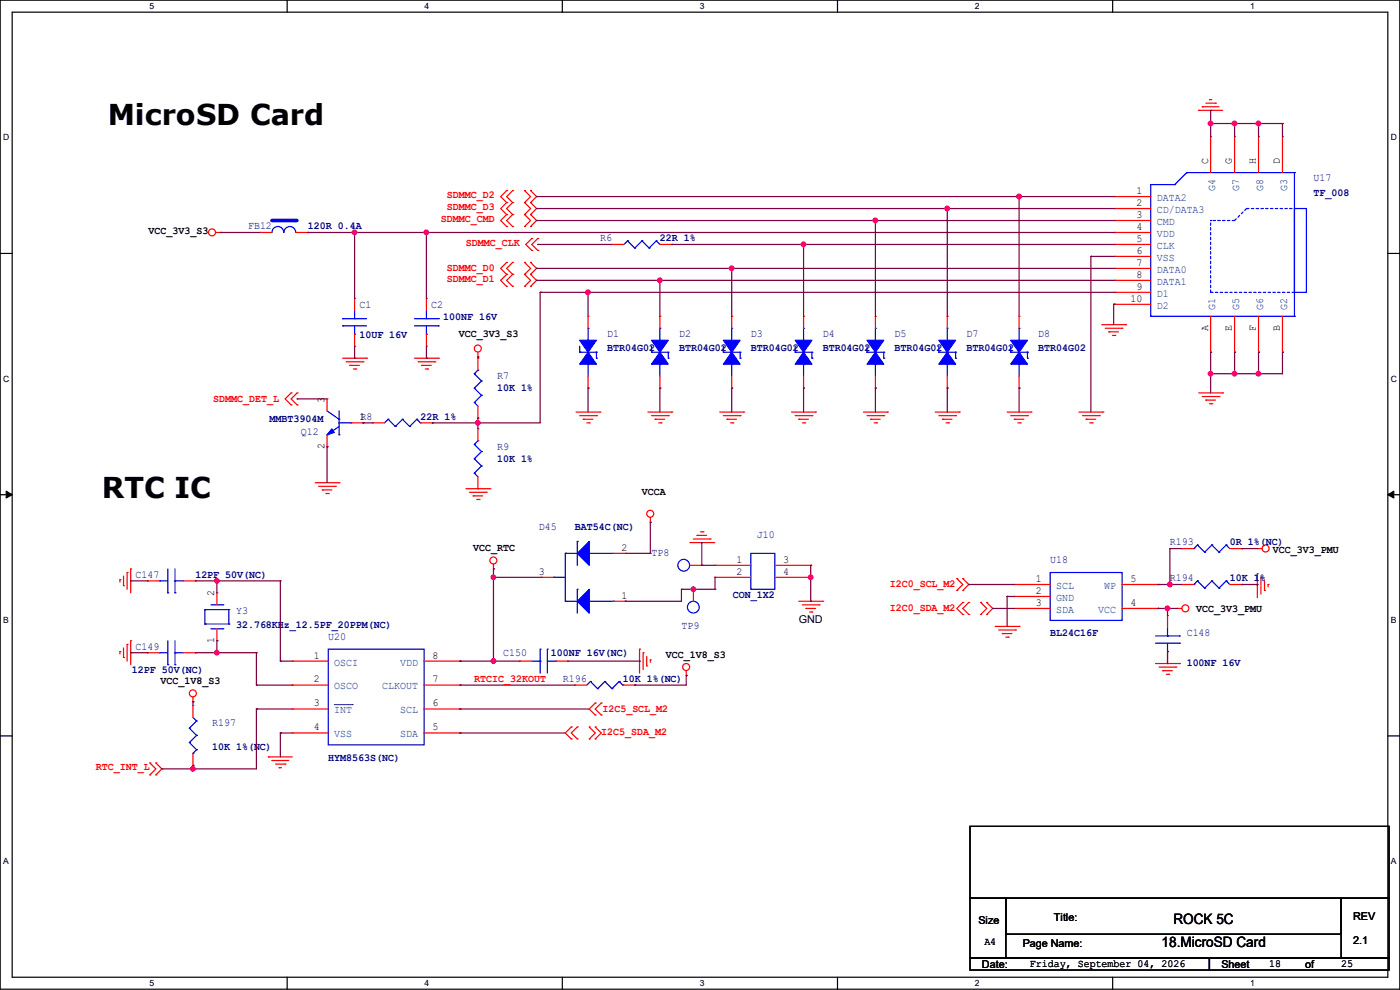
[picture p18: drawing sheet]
<svg xmlns="http://www.w3.org/2000/svg" width="297mm" height="210mm" viewBox="0 0 297 210" stroke-linecap="round" stroke-linejoin="round" font-family="sans-serif">
<defs><g id="words">
<g font-size="6.1">
<text x="22.9" y="26.5">MicroSD Card</text>
<text x="21.6" y="105.7">RTC IC</text>
</g>
<g font-size="3">
<text x="249" y="196.1">ROCK 5C</text>
<text x="246.4" y="200.9">18.MicroSD Card</text>
</g>
<g font-size="2.3">
<text x="256.3" y="34.8" transform="rotate(-90 256.3 34.8)">C</text>
<text x="261.4" y="34.8" transform="rotate(-90 261.4 34.8)">G</text>
<text x="266.4" y="34.8" transform="rotate(-90 266.4 34.8)">H</text>
<text x="271.5" y="34.8" transform="rotate(-90 271.5 34.8)">D</text>
<text x="241.1" y="41.1">1</text>
<text x="241.1" y="43.7">2</text>
<text x="241.1" y="46.2">3</text>
<text x="31.5" y="49.7">VCC_3V3_S3</text>
<text x="241.1" y="48.8">4</text>
<text x="241.1" y="51.3">5</text>
<text x="241.1" y="53.8">6</text>
<text x="241.1" y="56.4">7</text>
<text x="241.1" y="58.9">8</text>
<text x="239.8" y="64">10</text>
<text x="241.1" y="61.5">9</text>
<text x="97.3" y="71.5">VCC_3V3_S3</text>
<text x="256.3" y="70.1" transform="rotate(-90 256.3 70.1)">A</text>
<text x="261.4" y="70.1" transform="rotate(-90 261.4 70.1)">E</text>
<text x="266.4" y="70.1" transform="rotate(-90 266.4 70.1)">F</text>
<text x="271.5" y="70.1" transform="rotate(-90 271.5 70.1)">B</text>
<text x="68.8" y="85.4" transform="rotate(-90 68.8 85.4)">3</text>
<text x="76.2" y="89.2">1R8</text>
<text x="68.8" y="95.3" transform="rotate(-90 68.8 95.3)">2</text>
<text x="136.2" y="105">VCCA</text>
<text x="100.4" y="117">VCC_RTC</text>
<text x="131.9" y="116.8">2</text>
<text x="156.3" y="119.4">1</text>
<text x="166.2" y="119.4">3</text>
<text x="270" y="117.2">VCC_3V3_PMU</text>
<text x="114.3" y="121.9">3</text>
<text x="156.3" y="121.9">2</text>
<text x="166.2" y="121.9">4</text>
<text x="219.8" y="123.4">1</text>
<text x="219.8" y="126">2</text>
<text x="239.8" y="123.4">5</text>
<text x="45.5" y="126.5" transform="rotate(-90 45.5 126.5)">2</text>
<text x="131.9" y="127">1</text>
<text x="219.8" y="128.5">3</text>
<text x="239.8" y="128.5">4</text>
<text x="253.8" y="129.9">VCC_3V3_PMU</text>
<text x="45.5" y="136.4" transform="rotate(-90 45.5 136.4)">1</text>
<text x="169.5" y="132.2">GND</text>
<text x="66.6" y="139.7">1</text>
<text x="91.7" y="139.7">8</text>
<text x="141.3" y="139.6">VCC_1V8_S3</text>
<text x="34.1" y="145.2">VCC_1V8_S3</text>
<text x="66.6" y="144.8">2</text>
<text x="66.6" y="149.9">3</text>
<text x="91.7" y="149.9">6</text>
<text x="91.7" y="144.8">7</text>
<text x="66.6" y="154.9">4</text>
<text x="91.7" y="154.9">5</text>
<text x="207.6" y="195.9">Size</text>
<text x="223.6" y="195.4">Title:</text>
<text x="287.1" y="195.2">REV</text>
<text x="208.8" y="200.5">A4</text>
<text x="217" y="201">Page Name:</text>
<text x="287.1" y="200.2">2.1</text>
<text x="208.3" y="205.3">Date:</text>
<text x="218.5" y="205.1">Friday, September 04, 2026</text>
<text x="259.1" y="205.3">Sheet</text>
<text x="269.3" y="205.1">18</text>
<text x="276.9" y="205.3">of</text>
<text x="284.5" y="205.1">25</text>
</g>
<g font-size="2.3" fill="#003f7f">
<text x="257.8" y="40.4" transform="rotate(-90 257.8 40.4)">G4</text>
<text x="262.9" y="40.4" transform="rotate(-90 262.9 40.4)">G7</text>
<text x="268" y="40.4" transform="rotate(-90 268 40.4)">G8</text>
<text x="273" y="40.4" transform="rotate(-90 273 40.4)">G3</text>
<text x="245.4" y="45.2">CD/DATA3</text>
<text x="245.4" y="47.7">CMD</text>
<text x="245.4" y="42.6">DATA2</text>
<text x="245.4" y="50.2">VDD</text>
<text x="245.4" y="52.8">CLK</text>
<text x="245.4" y="55.3">VSS</text>
<text x="245.4" y="57.9">DATA0</text>
<text x="245.4" y="60.4">DATA1</text>
<text x="245.4" y="62.9">D1</text>
<text x="245.4" y="65.5">D2</text>
<text x="257.8" y="65.8" transform="rotate(-90 257.8 65.8)">G1</text>
<text x="262.9" y="65.8" transform="rotate(-90 262.9 65.8)">G5</text>
<text x="268" y="65.8" transform="rotate(-90 268 65.8)">G6</text>
<text x="273" y="65.8" transform="rotate(-90 273 65.8)">G2</text>
<text x="224.1" y="124.9">SCL</text>
<text x="234.2" y="124.9">WP</text>
<text x="224.1" y="127.5">GND</text>
<text x="224.1" y="130">SDA</text>
<text x="233" y="130">VCC</text>
<text x="70.9" y="141.2">OSCI</text>
<text x="84.9" y="141.2">VDD</text>
<text x="70.9" y="146.3">OSCO</text>
<text x="81.1" y="146.3">CLKOUT</text>
<text x="70.9" y="151.3">INT</text>
<text x="84.9" y="151.3">SCL</text>
<text x="70.9" y="156.4">VSS</text>
<text x="84.9" y="156.4">SDA</text>
</g>
<g font-size="2.3" fill="#00007f">
<text x="278.7" y="38.5">U17</text>
<text x="278.7" y="41.5">TF_008</text>
<text x="52.6" y="48.6">FB12</text>
<text x="65.3" y="48.6">120R 0.4A</text>
<text x="127.3" y="51.2">R6</text>
<text x="140" y="51.2">22R 1%</text>
<text x="76.2" y="65.4">C1</text>
<text x="91.5" y="65.4">C2</text>
<text x="76.2" y="71.8">10UF 16V</text>
<text x="94" y="67.9">100NF 16V</text>
<text x="128.8" y="71.5">D1</text>
<text x="144.1" y="71.5">D2</text>
<text x="159.3" y="71.5">D3</text>
<text x="174.5" y="71.5">D4</text>
<text x="189.8" y="71.5">D5</text>
<text x="205" y="71.5">D7</text>
<text x="220.3" y="71.5">D8</text>
<text x="128.8" y="74.5">BTR04G02</text>
<text x="144.1" y="74.5">BTR04G02</text>
<text x="159.3" y="74.5">BTR04G02</text>
<text x="174.5" y="74.5">BTR04G02</text>
<text x="189.8" y="74.5">BTR04G02</text>
<text x="205" y="74.5">BTR04G02</text>
<text x="220.3" y="74.5">BTR04G02</text>
<text x="105.5" y="80.4">R7</text>
<text x="105.5" y="82.9">10K 1%</text>
<text x="57.2" y="89.5">MMBT3904M</text>
<text x="89.2" y="89">22R 1%</text>
<text x="63.8" y="92.3">Q12</text>
<text x="105.5" y="95.4">R9</text>
<text x="105.5" y="97.9">10K 1%</text>
<text x="114.3" y="112.4">D45</text>
<text x="122" y="112.4">BAT54C(NC)</text>
<text x="138.2" y="118">TP8</text>
<text x="160.6" y="114.2">J10</text>
<text x="222.8" y="119.5">U18</text>
<text x="248.2" y="115.7">R193</text>
<text x="260.9" y="115.7">0R 1%(NC)</text>
<text x="28.7" y="122.6">C147</text>
<text x="41.4" y="122.6">12PF 50V(NC)</text>
<text x="248.2" y="123.3">R194</text>
<text x="260.9" y="123.3">10K 1%</text>
<text x="50.1" y="130.2">Y3</text>
<text x="155.5" y="126.9">CON_1X2</text>
<text x="28.7" y="137.8">C149</text>
<text x="50.1" y="133.2">32.768KHz_12.5PF_20PPM(NC)</text>
<text x="69.6" y="135.8">U20</text>
<text x="144.6" y="133.5">TP9</text>
<text x="222.8" y="135">BL24C16F</text>
<text x="251.8" y="135">C148</text>
<text x="28" y="142.9">12PF 50V(NC)</text>
<text x="106.7" y="139.1">C150</text>
<text x="116.9" y="139.1">100NF 16V(NC)</text>
<text x="251.8" y="141.4">100NF 16V</text>
<text x="119.4" y="144.7">R196</text>
<text x="132.1" y="144.7">10K 1%(NC)</text>
<text x="45" y="154">R197</text>
<text x="45" y="159.1">10K 1%(NC)</text>
<text x="69.6" y="161.4">HYM8563S(NC)</text>
</g>
<g font-size="2.3" fill="#f00">
<text x="93.5" y="47.1">SDMMC_CMD</text>
<text x="94.8" y="42">SDMMC_D2</text>
<text x="94.8" y="44.6">SDMMC_D3</text>
<text x="98.8" y="52.2">SDMMC_CLK</text>
<text x="94.8" y="57.5">SDMMC_D0</text>
<text x="94.8" y="59.8">SDMMC_D1</text>
<text x="45.3" y="85.2">SDMMC_DET_L</text>
<text x="188.8" y="124.6">I2C0_SCL_M2</text>
<text x="188.8" y="129.7">I2C0_SDA_M2</text>
<text x="100.6" y="144.6">RTCIC_32KOUT</text>
<text x="127.6" y="155.8">I2C5_SDA_M2</text>
<text x="127.8" y="151">I2C5_SCL_M2</text>
<text x="20.4" y="163.4">RTC_INT_L</text>
</g>
<g font-size="1.8">
<text x="31.7" y="1.9">5</text>
<text x="90.1" y="1.9">4</text>
<text x="148.5" y="1.9">3</text>
<text x="206.8" y="1.9">2</text>
<text x="265.2" y="1.9">1</text>
<text x=".7" y="29.8">D</text>
<text x="295.1" y="29.8">D</text>
<text x=".7" y="80.9">C</text>
<text x="295.1" y="80.9">C</text>
<text x=".7" y="132.1">B</text>
<text x="295.1" y="132.1">B</text>
<text x=".7" y="183.3">A</text>
<text x="295.1" y="183.3">A</text>
<text x="31.7" y="209.2">5</text>
<text x="90.1" y="209.2">4</text>
<text x="148.5" y="209.2">3</text>
<text x="206.8" y="209.2">2</text>
<text x="265.2" y="209.2">1</text>
</g>
</g></defs>
<path d="M0 0h297v209.8h-297zM2.6 2.6h291.8v204.7h-291.8z" fill="none" stroke="#000" stroke-width=".25"/>
<g fill="#fff">
<path d="M31.8 .3h.9v2h-.9z"/>
<path d="M31.8 207.6h.9v2h-.9z"/>
</g>
<path d="M60.9 0v2.6M60.9 207.3v2.5" fill="none" stroke="#000" stroke-width=".25"/>
<g fill="#fff">
<path d="M90.1 .3h1v2h-1z"/>
<path d="M90.1 207.6h1v2h-1z"/>
</g>
<path d="M119.3 0v2.6M119.3 207.3v2.5" fill="none" stroke="#000" stroke-width=".25"/>
<g fill="#fff">
<path d="M148.5 .3h.9v2h-.9z"/>
<path d="M148.5 207.6h.9v2h-.9z"/>
</g>
<path d="M177.7 0v2.6M177.7 207.3v2.5" fill="none" stroke="#000" stroke-width=".25"/>
<g fill="#fff">
<path d="M206.8 .3h1v2h-1z"/>
<path d="M206.8 207.6h1v2h-1z"/>
</g>
<path d="M236.1 0v2.6M236.1 207.3v2.5" fill="none" stroke="#000" stroke-width=".25"/>
<g fill="#fff">
<path d="M265.2 .3h1v2h-1z"/>
<path d="M265.2 207.6h1v2h-1z"/>
<path d="M.7 28.2h1.2v1.9h-1.2z"/>
<path d="M295.1 28.2h1.2v1.9h-1.2z"/>
<path d="M.7 79.3h1.2v2h-1.2z"/>
<path d="M295.1 79.3h1.2v2h-1.2z"/>
</g>
<path d="M0 53.8h2.6M294.4 53.8h2.6" fill="none" stroke="#000" stroke-width=".25"/>
<g fill="#fff">
<path d="M.7 130.5h1.2v2h-1.2z"/>
<path d="M295.1 130.5h1.1v2h-1.1z"/>
</g>
<path d="M0 104.9h2.6M294.4 104.9h2.6" fill="none" stroke="#000" stroke-width=".25"/>
<path d="M1.3 104.2l1.3 .7-1.3 .8zM294.4 104.9l1.3-.7v1.5z" fill="#000" stroke="#000" stroke-width=".21"/>
<g fill="#fff">
<path d="M.7 181.7h1.2v2h-1.2z"/>
<path d="M295.1 181.7h1.1v2h-1.1z"/>
</g>
<path d="M0 156.1h2.6M294.4 156.1h2.6M205.8 175.3h88.9v15.2h-88.9zM205.8 190.5h7.6v12.7h-7.6zM213.4 190.5h71.1v7.7h-71.1zM284.5 190.5h10.2v12.7h-10.2zM205.8 203.2h50.8v2.6h-50.8zM213.4 203.2h76.2M256.6 203.2h38.1v2.6h-38.1zM289.6 203.2h.1" fill="none" stroke="#000" stroke-width=".25"/>
<g fill="none" stroke="#f00" stroke-width=".25">
<path d="M254.3 23.4h.1M254.3 23.4h5.1M255.1 22.6h.1M255.1 22.6h3.5M255.8 21.9h2.1M256.6 21.1h.1M256.6 21.1h.5M256.8 29h.1M256.8 29v7.6M257.9 21.9h.1M261.9 29h.1M261.9 29v7.6"/>
<path d="M267 29h.1M267 29v7.6M272.1 29h.1M272.1 29v7.6M45.8 49.3h1M46.8 49.3h.1M107.5 43h.1M107.5 40.4h.1M107.5 45.5h.1M107.5 48h.1M107.5 58.2h.1M107.5 55.7h.1"/>
<path d="M107.5 40.4l-1.3 1.3 1.3 1.3M107.5 43l-1.3 1.2 1.3 1.3M107.5 45.5l-1.3 1.3 1.3 1.2M107.5 55.7l-1.3 1.2 1.3 1.3M107.5 58.2l-1.3 1.3 1.3 1.2M108.8 43h.1M108.8 40.4h.1M108.8 45.5h.1M108.8 48h.1M108.8 58.2h.1M108.8 55.7h.1M108.8 45.5l-1.3 1.3 1.3 1.2"/>
<path d="M108.8 40.4l-1.3 1.3 1.3 1.3M108.8 43l-1.3 1.2 1.3 1.3M108.8 55.7l-1.3 1.2 1.3 1.3M108.8 58.2l-1.3 1.3 1.3 1.2M111.3 43h.1M111.3 40.4h.1M111.3 45.5h.1M111.3 48h.1M111.3 58.2h.1M111.3 55.7h.1M111.3 40.4l1.3 1.3-1.3 1.3M111.3 45.5l1.3 1.3-1.3 1.2"/>
<path d="M111.3 43l1.3 1.2-1.3 1.3M111.3 55.7l1.3 1.2-1.3 1.3M111.3 58.2l1.3 1.3-1.3 1.2M112.6 40.4h.1M112.6 43h.1M112.6 45.5h.1M112.6 48h.1M112.6 55.7h.1M112.6 58.2h.1M112.6 40.4l1.2 1.3-1.2 1.3M112.6 43l1.2 1.2-1.2 1.3M112.6 45.5l1.2 1.3-1.2 1.2"/>
<path d="M112.6 55.7l1.2 1.2-1.2 1.3M112.6 58.2l1.2 1.3-1.2 1.2M112.8 53.1h.1M112.8 50.6h.1M112.8 50.6l-1.3 1.3 1.3 1.2M114.1 53.1h.1M114.1 50.6h.1M114.1 50.6l-1.3 1.3 1.3 1.2M129.8 51.9h.1M129.8 51.9h2.6M140 51.9h2.5M142.5 51.9h.1"/>
<path d="M236.5 44.2h.1M236.5 46.8h.1M236.5 49.3h.1M236.5 51.9h.1M236.5 54.4h.1M236.5 56.9h.1M236.5 59.5h.1M236.5 41.7h.1M236.5 49.3h7.6M236.5 44.2h7.6M236.5 46.8h7.6M236.5 51.9h7.6"/>
<path d="M236.5 54.4h7.6M236.5 56.9h7.6M236.5 59.5h7.6M236.5 41.7h7.6M72.7 76h5.1M73.4 76.8h3.6M74.2 77.5h.1M74.2 77.5h2M75 78.3h.5M75.2 63.3h.1M75.2 73.4h.1M75.2 63.3v2.5"/>
<path d="M75.2 70.9v2.5M75.5 78.3h.1M77 76.8h.1M77.8 76h.1M87.9 76h5.1M88.7 76.8h3.5M89.5 77.5h.1M89.5 77.5h2M90.2 78.3h.5M90.5 63.3h.1M90.5 73.4h.1M90.5 63.3v2.5"/>
<path d="M90.5 70.9v2.5M90.7 78.3h.1M92.2 76.8h.1M93 76h.1M101.4 75.7h.1M101.4 76h.1M101.4 74.7v1M101.4 76v2.5M107.5 60.7h.1M108.8 60.7h.1M111.3 60.7h.1M112.6 60.7h.1"/>
<path d="M124.8 67.1h.1M124.8 67.1v2.5M124.8 79.8v2.5M140 67.1h.1M140 67.1v2.5M140 79.8v2.5M155.2 67.1h.1M155.2 67.1v2.5M155.2 79.8v2.5M170.5 67.1h.1M170.5 67.1v2.5M170.5 79.8v2.5"/>
<path d="M185.7 67.1h.1M185.7 67.1v2.5M185.7 79.8v2.5M201 67.1h.1M201 67.1v2.5M201 79.8v2.5M216.2 67.1h.1M216.2 67.1v2.5M216.2 79.8v2.5M233.7 68.9h5.1M234.5 69.6h3.5M235.2 70.4h.1"/>
<path d="M235.2 70.4h2.1M236 71.2h.5M236.5 71.2h.1M236.5 62h.1M236.5 64.6h.1M236.5 62h7.6M236.5 64.6h7.6M238 69.6h.1M238.8 68.9h.1M256.8 74.7h.1M256.8 67.1v7.6M261.9 74.7h.1"/>
<path d="M261.9 67.1v7.6M267 74.7h.1M267 67.1v7.6M272.1 74.7h.1M272.1 67.1v7.6M61.8 85.9h.1M61.8 83.4h.1M61.8 83.4l-1.3 1.2 1.3 1.3M63 85.9h.1M63 83.4h.1M63 83.4l-1.2 1.2 1.2 1.3M69.4 94.8h.1"/>
<path d="M69.4 84.6h.1M69.4 84.6v2.6M69.4 92.2v2.6M74.5 89.7h2.5M77 89.7h.1M79 89.7h.1M79 89.7h2.6M89.2 89.7h2.5M91.7 89.7h.1M101.4 91h.1M101.4 88.7h.1M101.4 86.1v2.6"/>
<path d="M101.4 91v2.5M122.2 87.4h5.1M123 88.2h3.5M123.7 88.9h.1M123.7 88.9h2.1M124.5 89.7h.5M124.8 82.3h.1M125 89.7h.1M126.5 88.2h.1M127.3 87.4h.1M137.5 87.4h5M138.2 88.2h3.6"/>
<path d="M139 88.9h.1M139 88.9h2M139.7 89.7h.6M140 82.3h.1M140.3 89.7h.1M141.8 88.2h.1M142.5 87.4h.1M152.7 87.4h5.1M153.5 88.2h3.5M154.2 88.9h.1M154.2 88.9h2.1M155 89.7h.5"/>
<path d="M155.2 82.3h.1M155.5 89.7h.1M157 88.2h.1M157.8 87.4h.1M167.9 87.4h5.1M168.7 88.2h3.6M169.5 88.9h.1M169.5 88.9h2M170.2 89.7h.5M170.5 82.3h.1M170.7 89.7h.1M172.3 88.2h.1"/>
<path d="M173 87.4h.1M183.2 87.4h5.1M183.9 88.2h3.6M184.7 88.9h.1M184.7 88.9h2M185.5 89.7h.5M185.7 82.3h.1M186 89.7h.1M187.5 88.2h.1M188.3 87.4h.1M198.4 87.4h5.1M199.2 88.2h3.5"/>
<path d="M199.9 88.9h.1M199.9 88.9h2.1M200.7 89.7h.5M201 82.3h.1M201.2 89.7h.1M202.7 88.2h.1M203.5 87.4h.1M213.7 87.4h5M214.4 88.2h3.6M215.2 88.9h.1M215.2 88.9h2M215.9 89.7h.6"/>
<path d="M216.2 82.3h.1M216.5 89.7h.1M218 88.2h.1M218.7 87.4h.1M228.9 87.4h5.1M229.7 88.2h3.5M230.4 88.9h.1M230.4 88.9h2.1M231.2 89.7h.5M231.7 89.7h.1M233.2 88.2h.1M234 87.4h.1"/>
<path d="M254.3 83.4h5.1M255.1 84.1h3.5M255.8 84.9h.1M255.8 84.9h2.1M256.6 85.6h.5M257.1 85.6h.1M258.6 84.1h.1M259.4 83.4h.1M66.8 102.4h5.1M67.6 103.2h3.6M68.4 103.9h.1M68.4 103.9h2"/>
<path d="M69.1 104.7h.5M69.6 104.7h.1M71.2 103.2h.1M71.9 102.4h.1M98.8 103.7h5.1M99.6 104.4h3.6M100.4 105.2h.1M100.4 105.2h2M101.1 106h.5M101.4 103.7h.1M101.4 101.1v2.6M101.6 106h.1"/>
<path d="M103.2 104.4h.1M103.9 103.7h.1M104.7 119.7v1M130.1 117.4h2.5M132.6 117.4h.1M138 110.8h.1M138 109.8v1M146.3 115.1h5.1M146.3 119.9h2.6M147.1 114.3h3.6M147.9 113.6h.1M147.9 113.6h2"/>
<path d="M148.6 112.8h.5M148.9 119.9h.1M149.1 112.8h.1M150.7 114.3h.1M151.4 115.1h.1M151.7 119.9h.1M151.7 119.9h7.6M164.4 119.9h7.6M172 119.9h.1M250.7 116.4h.1M250.7 116.4h2.6M260.9 116.4h2.5"/>
<path d="M263.4 116.4h.1M266.7 116.4h.1M266.7 116.4h1.1M25.4 123h.1M25.4 138.2h.1M25.4 123v.5M25.4 138.2v.5M26.2 124.2h.1M26.2 139.5h.1M26.2 122.2v2M26.2 137.5v2M27 121.5h.1"/>
<path d="M27 136.7h.1M27 121.5v3.5M27 136.7v3.6M27.7 120.7h.1M27.7 135.9h.1M27.7 120.7v5.1M27.7 135.9v5.1M31.3 138.5h.1M31.3 138.5h2.5M38.9 138.5h2.5M41.4 138.5h.1M46 135.9h.1"/>
<path d="M46 125.8h.1M46 125.8v2.5M46 133.4v2.5M104.7 120.7h.1M114.9 122.5h.1M114.9 122.5h2.5M130.1 127.6h2.5M132.6 127.6h.1M135.7 137.7h.1M135.7 137.7v5.1M136.4 138.5h.1M136.4 138.5v3.5"/>
<path d="M137.2 139.2v2.1M138 140h.1M138 140v.5M147.1 125h.1M147.1 125v2.6M151.7 122.5h.1M151.7 122.5h7.6M164.4 122.5h7.6M169.5 127.6h5M170.2 128.3h3.6M171 129.1h.1M171 129.1h2"/>
<path d="M171.7 129.8h.6M172 122.5h.1M172.3 129.8h.1M173.8 128.3h.1M174.5 127.6h.1M203 125.3h.1M203 122.7h.1M203 122.7l1.3 1.3-1.3 1.3M204.3 130.3h.1M204.3 127.8h.1M204.3 122.7h.1M204.3 125.3h.1"/>
<path d="M204.3 122.7l1.2 1.3-1.2 1.3M204.3 127.8l-1.3 1.3 1.3 1.2M205.5 130.3h.1M205.5 127.8h.1M205.5 127.8l-1.2 1.3 1.2 1.2M208.1 130.3h.1M208.1 127.8h.1M208.1 127.8l1.2 1.3-1.2 1.2M209.3 127.8h.1M209.3 130.3h.1M209.3 127.8l1.3 1.3-1.3 1.2M211.1 132.9h5.1"/>
<path d="M211.9 133.6h3.5M212.6 134.4h.1M212.6 134.4h2.1M213.4 135.2h.5M213.9 135.2h.1M215.2 124h.1M215.2 126.5h.1M215.2 129.1h.1M215.2 129.1h7.6M215.2 124h7.6M215.2 126.5h7.6M215.4 133.6h.1"/>
<path d="M216.2 132.9h.1M238 129.1h7.7M238 124h7.7M245.7 129.1h.1M245.7 124h.1M247.7 130.6h.1M247.7 130.6v2.5M247.7 138.2v2.6M249.7 129.1h.1M249.7 129.1h1M250.7 124h.1M250.7 124h2.6"/>
<path d="M260.9 124h2.5M263.4 124h.1M266.7 121.7h.1M266.7 121.7v5.1M267.5 122.5h.1M267.5 122.5v3.5M268.3 125.3h.1M268.3 123.2v2.1M269 124h.1M269 124v.5M40.9 148.9h.1M40.9 147.9v1"/>
<path d="M62 140.3h.1M62 145.3h.1M62 150.4h.1M62 155.5h.1M62 140.3h7.6M62 145.3h7.6M62 150.4h7.6M62 155.5h7.6M90 140.3h7.6M90 145.3h7.6M90 150.4h7.6M90 155.5h7.6"/>
<path d="M97.6 155.5h.1M97.6 150.4h.1M97.6 145.3h.1M97.6 140.3h.1M110.3 140.3h.1M110.3 140.3h2.5M117.9 140.3h2.5M120.4 140.3h.1M121.2 154.2h.1M121.2 156.8h.1M121.2 154.2l-1.3 1.3 1.3 1.3M122 145.3h.1"/>
<path d="M122 145.3h2.5M122.5 156.8h.1M122.5 154.2h.1M122.5 154.2l-1.3 1.3 1.3 1.3M125 156.8h.1M125 154.2h.1M125 154.2l1.3 1.3-1.3 1.3M126.3 149.1h.1M126.3 151.7h.1M126.3 156.8h.1M126.3 154.2h.1M126.3 149.1l-1.3 1.3 1.3 1.3"/>
<path d="M126.3 154.2l1.3 1.3-1.3 1.3M127.6 151.7h.1M127.6 149.1h.1M127.6 149.1l-1.3 1.3 1.3 1.3M132.1 145.3h2.6M134.7 145.3h.1M137.2 141.3h.1M145.6 143.3h.1M145.6 142.3v1M245.2 140.8h5M245.9 141.5h3.6M246.7 142.3h.1"/>
<path d="M246.7 142.3h2M247.4 143h.5M247.7 140.8h.1M247.9 143h.1M249.5 141.5h.1M250.2 140.8h.1M31.8 164.4h.1M31.8 161.8h.1M31.8 161.8l1.3 1.3-1.3 1.3M33.1 161.8h.1M33.1 164.4h.1M33.1 161.8l1.2 1.3-1.2 1.3"/>
<path d="M56.9 160.6h.1M56.9 160.6h5.1M57.7 161.3h.1M57.7 161.3h3.6M58.5 162.1h2M59.2 162.9h.1M59.2 162.9h.5M60.5 162.1h.1"/>
<circle cx="45" cy="49.3" r=".74"/>
<circle cx="101.4" cy="73.9" r=".74"/>
<circle cx="104.7" cy="118.9" r=".74"/>
<circle cx="137.9" cy="109" r=".74"/>
<circle cx="268.5" cy="116.4" r=".74"/>
<circle cx="251.5" cy="129.1" r=".74"/>
<circle cx="40.9" cy="147.1" r=".74"/>
<circle cx="145.6" cy="141.5" r=".74"/>
</g>
<g fill="none" stroke="#00f" stroke-width=".25">
<path d="M244.1 39.2h.1M244.1 39.2v27.9M244.1 39.2h5.1M249.2 39.2h.1M251.8 36.6h.1M251.8 36.6h22.8M251.8 36.6l-2.6 2.6M274.6 36.6h.1M274.6 36.6v30.5M57.7 49.3a1.25 1.25 0 0 1 1.2-1.3 1.25 1.25 0 0 1 1.3 1.3M60.2 49.3a1.25 1.25 0 0 1 1.3-1.3 1.25 1.25 0 0 1 1.2 1.3M133.1 51.1h.1"/>
<path d="M133.1 51.1l-.7 .8M133.1 51.1l1.6 1.5M134.7 52.6h.1M136.2 51.1h.1M136.2 51.1l-1.5 1.5M136.2 51.1l1.5 1.5M137.7 52.6h.1M139.2 51.1h.1M139.2 51.1l-1.5 1.5M139.2 51.1l.8 .8M140 51.9h.1M274.6 44.2h2.6v17.8h-2.6z"/>
<path d="M72.7 69.1h.1M72.7 67.6h.1M72.7 69.1h5.1M72.7 67.6h5.1M75.2 70.9h.1M75.2 67.6h.1M75.2 65.8v1.8M75.2 69.1v1.8M87.9 69.1h5.1M87.9 67.6h5.1M90.5 70.9h.1M90.5 67.6h.1"/>
<path d="M90.5 65.8v1.8M90.5 69.1v1.8M93 69.1h.1M93 67.6h.1M100.6 79.3h.1M100.6 79.3l1.6 1.5M101.4 78.5h.1M101.4 78.5l-.8 .8M123 74.7h.1M123 73.4v1.3M123 74.7h3.5M124.8 77.3h.1"/>
<path d="M124.8 69.6h.1M124.8 69.6v2.6M124.8 77.3v2.5M126.5 74.7h.1M126.5 76h.1M126.5 74.7v1.3M138.2 74.7h.1M138.2 74.7h3.6M138.2 73.4v1.3M140 77.3h.1M140 69.6h.1M140 69.6v2.6"/>
<path d="M140 77.3v2.5M141.8 74.7h.1M141.8 76h.1M141.8 74.7v1.3M153.5 74.7h.1M153.5 74.7h3.5M153.5 73.4v1.3M155.2 77.3h.1M155.2 69.6h.1M155.2 69.6v2.6M155.2 77.3v2.5M157 74.7h.1"/>
<path d="M157 76h.1M157 74.7v1.3M168.7 74.7h.1M168.7 74.7h3.6M168.7 73.4v1.3M170.5 77.3h.1M170.5 69.6h.1M170.5 69.6v2.6M170.5 77.3v2.5M172.3 74.7h.1M172.3 76h.1M172.3 74.7v1.3"/>
<path d="M183.9 74.7h.1M183.9 74.7h3.6M183.9 73.4v1.3M185.7 77.3h.1M185.7 69.6h.1M185.7 69.6v2.6M185.7 77.3v2.5M187.5 74.7h.1M187.5 76h.1M187.5 74.7v1.3M199.2 74.7h.1M199.2 74.7h3.5"/>
<path d="M199.2 73.4v1.3M201 77.3h.1M201 69.6h.1M201 69.6v2.6M201 77.3v2.5M202.7 74.7h.1M202.7 76h.1M202.7 74.7v1.3M214.4 74.7h.1M214.4 74.7h3.6M214.4 73.4v1.3M216.2 77.3h.1"/>
<path d="M216.2 69.6h.1M216.2 69.6v2.6M216.2 77.3v2.5M218 74.7h.1M218 76h.1M218 74.7v1.3M244.1 67.1h.1M244.1 67.1h30.5M274.6 67.1h.1M69.4 92.2h.1M69.4 87.2l2.5 1.7M71.9 88.9h.1"/>
<path d="M71.9 92.2h.1M71.9 90.5l-2.5 1.7M71.9 87.2v5M71.9 89.7h2.6M74.5 89.7h.1M82.3 88.9h.1M82.3 88.9l-.7 .8M82.3 88.9l1.6 1.6M83.9 90.5h.1M85.4 88.9h.1M85.4 88.9l-1.5 1.6M85.4 88.9l1.5 1.6"/>
<path d="M86.9 90.5h.1M88.4 88.9h.1M88.4 88.9l-1.5 1.6M88.4 88.9l.8 .8M89.2 89.7h.1M100.6 97.3h.1M100.6 94.3h.1M100.6 85.4h.1M100.6 82.3h.1M100.6 97.3l1.6 1.5M100.6 94.3l1.6 1.5M100.6 85.4l.8 .7"/>
<path d="M100.6 82.3l1.6 1.6M101.4 93.5h.1M101.4 93.5l-.8 .8M102.2 98.8h.1M102.2 95.8h.1M102.2 83.9h.1M102.2 80.8h.1M102.2 98.8l-1.6 1.6M102.2 95.8l-1.6 1.5M102.2 83.9l-1.6 1.5M102.2 80.8l-1.6 1.5M100.6 100.4h.1"/>
<path d="M100.6 100.4l.8 .7M119.9 117.4h.1M119.9 117.4h2.6M119.9 117.4v10.2M122.5 114.9h.1M122.5 114.9v5M125 117.4h5.1M130.1 117.4h.1M159.3 117.4h5.1v7.6h-5.1zM253.3 116.4h.1M254 115.6h.1M254 115.6l1.6 1.5"/>
<path d="M254 115.6l-.7 .8M255.6 117.1h.1M257.1 115.6h.1M257.1 115.6l1.5 1.5M257.1 115.6l-1.5 1.5M258.6 117.1h.1M260.1 115.6h.1M260.1 115.6l.8 .8M260.1 115.6l-1.5 1.5M33.8 138.5h.1M33.8 138.5h1.8M35.6 135.9v5.1"/>
<path d="M37.1 138.5h.1M37.1 138.5h1.8M37.1 135.9v5.1M43.5 129.3h.1M43.5 132.4h.1M43.5 132.4h5.1M43.5 129.3h5.1M43.5 129.3v3.1M44.7 133.4h2.6M44.7 128.3h2.6M47.3 133.4h.1M47.3 128.3h.1"/>
<path d="M48.6 132.4h.1M48.6 129.3h.1M48.6 129.3v3.1M69.6 137.7h20.4v20.3h-20.4zM114.6 137.7h.1M114.6 137.7v5.1M116.1 137.7h.1M116.1 137.7v5.1M117.4 122.5h.1M117.4 122.5h2.5M119.9 127.6h.1M119.9 127.6h2.6"/>
<path d="M122.5 125h.1M122.5 125v5.1M125 127.6h5.1M130.1 127.6h.1M222.8 121.5h15.2v10.1h-15.2zM245.2 136.4h5M245.2 134.9h5M247.7 138.2h.1M247.7 134.9h.1M247.7 133.1v1.8M247.7 136.4v1.8M250.2 136.4h.1"/>
<path d="M250.2 134.9h.1M253.3 124h.1M254 123.2h.1M254 123.2l1.6 1.6M254 123.2l-.7 .8M255.6 124.8h.1M257.1 123.2h.1M257.1 123.2l1.5 1.6M257.1 123.2l-1.5 1.6M258.6 124.8h.1M260.1 123.2h.1M260.1 123.2l.8 .8"/>
<path d="M260.1 123.2l-1.5 1.6M35.6 141h.1M37.1 141h.1M112.8 140.3h1.8M114.6 140.3h.1M116.1 140.3h1.8M117.9 140.3h.1M125.3 144.6h.1M125.3 144.6l-.8 .7M125.3 144.6l1.5 1.5M126.8 146.1h.1M128.3 144.6h.1"/>
<path d="M128.3 144.6l-1.5 1.5M128.3 144.6l1.5 1.5M129.8 146.1h.1M131.4 144.6h.1M131.4 144.6l-1.6 1.5M131.4 144.6l.7 .7M132.1 145.3h.1"/>
<circle cx="145.1" cy="119.9" r="1.25"/>
<circle cx="147.1" cy="128.8" r="1.25"/>
</g>
<g fill="#00f" stroke="#00f" stroke-width=".25">
<path d="M70.4 91l.5 .7-1.5 .5z"/>
<path d="M124.8 74.7l1.7 2.6h-3.5z" fill-rule="evenodd"/>
<path d="M123 72.2h3.5l-1.7 2.5z" fill-rule="evenodd"/>
<path d="M185.7 74.7l1.8 2.6h-3.6z" fill-rule="evenodd"/>
<path d="M183.9 72.2h3.6l-1.8 2.5z" fill-rule="evenodd"/>
<path d="M140 74.7l1.8 2.6h-3.6z" fill-rule="evenodd"/>
<path d="M138.2 72.2h3.6l-1.8 2.5z" fill-rule="evenodd"/>
<path d="M201 74.7l1.7 2.6h-3.5z" fill-rule="evenodd"/>
<path d="M199.2 72.2h3.5l-1.7 2.5z" fill-rule="evenodd"/>
<path d="M155.2 74.7l1.8 2.6h-3.5z" fill-rule="evenodd"/>
<path d="M153.5 72.2h3.5l-1.8 2.5z" fill-rule="evenodd"/>
<path d="M216.2 74.7l1.8 2.6h-3.6z" fill-rule="evenodd"/>
<path d="M214.4 72.2h3.6l-1.8 2.5z" fill-rule="evenodd"/>
<path d="M125 125v5.1l-2.5-2.5z" fill-rule="evenodd"/>
<path d="M125 114.9v5l-2.5-2.5z" fill-rule="evenodd"/>
<path d="M170.5 74.7l1.8 2.6h-3.6z" fill-rule="evenodd"/>
<path d="M168.7 72.2h3.6l-1.8 2.5z" fill-rule="evenodd"/>
</g>
<path d="M256.8 46.8h.1M261.9 46.8l2.6-2.6M261.9 46.8h-5.1M264.5 44.2h.1M264.5 44.2h10.1M274.6 44.2h.1M256.8 62h.1M256.8 62v-15.2M274.6 62h-17.8" fill="none" stroke="#00f" stroke-width=".25" stroke-dasharray=".5 .5"/>
<path d="M70.9 149.5h3.8M74.7 149.5h.1" fill="none" stroke="#003f7f" stroke-width=".21"/>
<path d="M57.7 46.8h5.1" fill="none" stroke="#00f" stroke-width=".76"/>
<circle cx="62.8" cy="46.8" r=".38" fill="#00f"/>
<path d="M55.2 49.3h.1M55.2 49.3h2.5M62.8 49.3h2.5M65.3 49.3h.1M31.3 123.2h.1M31.3 123.2h2.5M38.9 123.2h2.5M41.4 123.2h.1M40.9 149.6h.1M40.9 149.6v2.6M40.9 159.8v2.5M40.9 162.3h.1" fill="none" stroke="#f00" stroke-width=".25"/>
<g fill="none" stroke="#00f" stroke-width=".25">
<path d="M33.8 123.2h.1M33.8 123.2h1.8M35.6 125.8h.1M35.6 120.7v5.1M37.1 123.2h.1M37.1 125.8h.1M37.1 123.2h1.8M37.1 120.7v5.1M40.2 154.5h.1M40.2 157.5h.1M40.2 154.5l1.5 1.5M40.2 157.5l1.5 1.5"/>
<path d="M40.9 159.8h.1M40.9 152.2l.8 .8M41.7 153h.1M41.7 156h.1M41.7 159h.1M41.7 153l-1.5 1.5M41.7 156l-1.5 1.5M41.7 159l-.8 .8"/>
</g>
<g fill="none" stroke="#7f003f" stroke-width=".25">
<path d="M256.8 23.4h.1M256.8 26.2h.1M256.8 23.4v5.6M256.8 26.2h15.3M261.9 26.2h.1M261.9 26.2v2.8M267 26.2h.1M267 26.2v2.8M272.1 26.2h.1M272.1 26.2v2.8M46.8 49.3h.1M46.8 49.3h8.4"/>
<path d="M65.3 49.3h.1M65.3 49.3h171.2M75.2 49.3h.1M75.2 49.3v14M90.5 49.3h.1M90.5 49.3v14M113.8 46.8h.1M113.8 59.5h.1M113.8 44.2h.1M113.8 56.9h.1M113.8 41.7h.1M113.8 46.8h122.7"/>
<path d="M113.8 59.5h122.7M113.8 44.2h122.7M113.8 41.7h122.7M113.8 56.9h122.7M114.1 51.9h.1M114.1 51.9h15.7M140 59.5h.1M140 59.5v7.6M142.5 51.9h.1M142.5 51.9h94M155.2 56.9h.1M155.2 56.9v10.2"/>
<path d="M170.5 51.9h.1M170.5 51.9v15.2M185.7 46.8h.1M185.7 46.8v20.3M201 44.2h.1M201 44.2v22.9M216.2 41.7h.1M216.2 41.7v25.4M231.4 54.4h.1M231.4 54.4h5.1M231.4 54.4v33M75.2 76h.1"/>
<path d="M75.2 73.4v2.6M90.5 76h.1M90.5 73.4v2.6M101.4 75.7h.1M101.4 75.7v.3M114.6 62h.1M114.6 62v27.7h-22.9M114.6 62h121.9M124.8 62h.1M124.8 62v5.1M236.3 64.6h.1M236.3 64.6v4.3"/>
<path d="M236.3 64.6h.2M256.8 74.7h.1M256.8 79.3h.1M256.8 74.7v8.7M261.9 74.7h.1M261.9 79.3h.1M261.9 74.7v4.6M267 74.7h.1M267 79.3h.1M267 74.7v4.6M272.1 74.7h.1M272.1 74.7v4.6h-15.3"/>
<path d="M63 84.6h.1M63 84.6h6.4M69.4 94.8h.1M69.4 94.8v7.6M77 89.7h.1M77 89.7h2M91.7 89.7h.1M101.4 89.7h.1M101.4 88.7h.1M101.4 88.7v2.3M124.8 82.3h.1M124.8 82.3v5.1"/>
<path d="M140 82.3h.1M140 82.3v5.1M155.2 82.3h.1M155.2 82.3v5.1M170.5 82.3h.1M170.5 82.3v5.1M185.7 82.3h.1M185.7 82.3v5.1M201 82.3h.1M201 82.3v5.1M216.2 82.3h.1M216.2 82.3v5.1"/>
<path d="M132.6 117.4h5.4M138 117.4h.1M138 110.8h.1M138 110.8v6.6M148.9 119.9h.1M148.9 115.1h.1M148.9 119.9h2.8M148.9 115.1v4.8M172 119.9h.1M172 119.9v7.7M248.2 116.4h.1M248.2 116.4h2.5"/>
<path d="M248.2 116.4v7.6M263.4 116.4h.1M263.4 116.4h3.3M27.7 123.2h.1M27.7 138.5h.1M27.7 123.2h3.6M27.7 138.5h3.6M41.4 123.2h18.1M41.4 138.5h13M46 123.2h.1M46 138.5h.1M46 135.9h.1"/>
<path d="M46 123.2v2.6M46 135.9v2.6M54.4 138.5h.1M54.4 138.5v6.8M59.5 123.2h.1M59.5 123.2v17.1M104.7 122.5h.1M104.7 120.7h.1M104.7 122.5h10.2M104.7 120.7v19.6M132.6 127.6h.1M144.6 125h.1"/>
<path d="M144.6 125v2.6h-12M144.6 125h7.1M147.1 125h.1M151.7 125h.1M151.7 122.5v2.5M172 127.6h.1M205.5 124h.1M205.5 124h9.7M210.6 129.1h.1M210.6 129.1h4.6M213.7 126.5h.1M213.7 126.5v6.4"/>
<path d="M213.7 126.5h1.5M245.7 129.1h.1M245.7 124h.1M245.7 129.1h4M245.7 124h5M247.7 138.2h.1M247.7 129.1h.1M247.7 129.1v1.5M247.7 138.2v2.6M248.2 124h.1M263.4 124h.1M263.4 124h3.3"/>
<path d="M266.7 124h.1M266.7 124v.2M40.9 148.9h.1M40.9 148.9v.7M54.4 145.3h.1M54.4 150.4h.1M54.4 145.3h7.6M54.4 150.4h7.6M54.4 150.4v12.7h-20.1M59.5 140.3h.1M59.5 155.5h.1M59.5 140.3h2.5"/>
<path d="M59.5 155.5v5.1M59.5 155.5h2.5M97.6 145.3h.1M97.6 140.3h.1M97.6 150.4h.1M97.6 155.5h.1M97.6 140.3h12.7M97.6 145.3h24.4M97.6 150.4h27.4M97.6 155.5h22.3M104.7 140.3h.1M120.4 140.3h15.3"/>
<path d="M134.7 145.3h.1M135.7 140.3h.1M145.6 143.3h.1M145.6 143.3v2h-10.9M34.3 163.1h.1M40.9 162.3h.1M40.9 163.1h.1M40.9 162.3v.8"/>
</g>
<g fill="#f0f" stroke="#f0f" stroke-width=".25">
<circle cx="172" cy="122.4" r=".49"/>
<circle cx="46" cy="123.2" r=".49"/>
<circle cx="185.7" cy="46.8" r=".49"/>
<circle cx="200.9" cy="44.2" r=".49"/>
<circle cx="140" cy="59.5" r=".49"/>
<circle cx="75.2" cy="49.3" r=".49"/>
<circle cx="124.7" cy="62" r=".49"/>
<circle cx="155.2" cy="56.9" r=".49"/>
<circle cx="216.2" cy="41.7" r=".49"/>
<circle cx="101.4" cy="89.7" r=".49"/>
<circle cx="256.8" cy="79.3" r=".49"/>
<circle cx="267" cy="79.3" r=".49"/>
<circle cx="261.9" cy="79.3" r=".49"/>
<circle cx="256.8" cy="26.2" r=".49"/>
<circle cx="267" cy="26.2" r=".49"/>
<circle cx="261.9" cy="26.2" r=".49"/>
<circle cx="90.4" cy="49.3" r=".49"/>
<circle cx="170.5" cy="51.8" r=".49"/>
<circle cx="247.7" cy="129.1" r=".49"/>
<circle cx="248.2" cy="124" r=".49"/>
<circle cx="46" cy="138.5" r=".49"/>
<circle cx="40.9" cy="163.1" r=".49"/>
<circle cx="147.1" cy="125" r=".49"/>
<circle cx="104.7" cy="140.2" r=".49"/>
<circle cx="104.7" cy="122.4" r=".49"/>
</g>
<use href="#words"/>
</svg>
